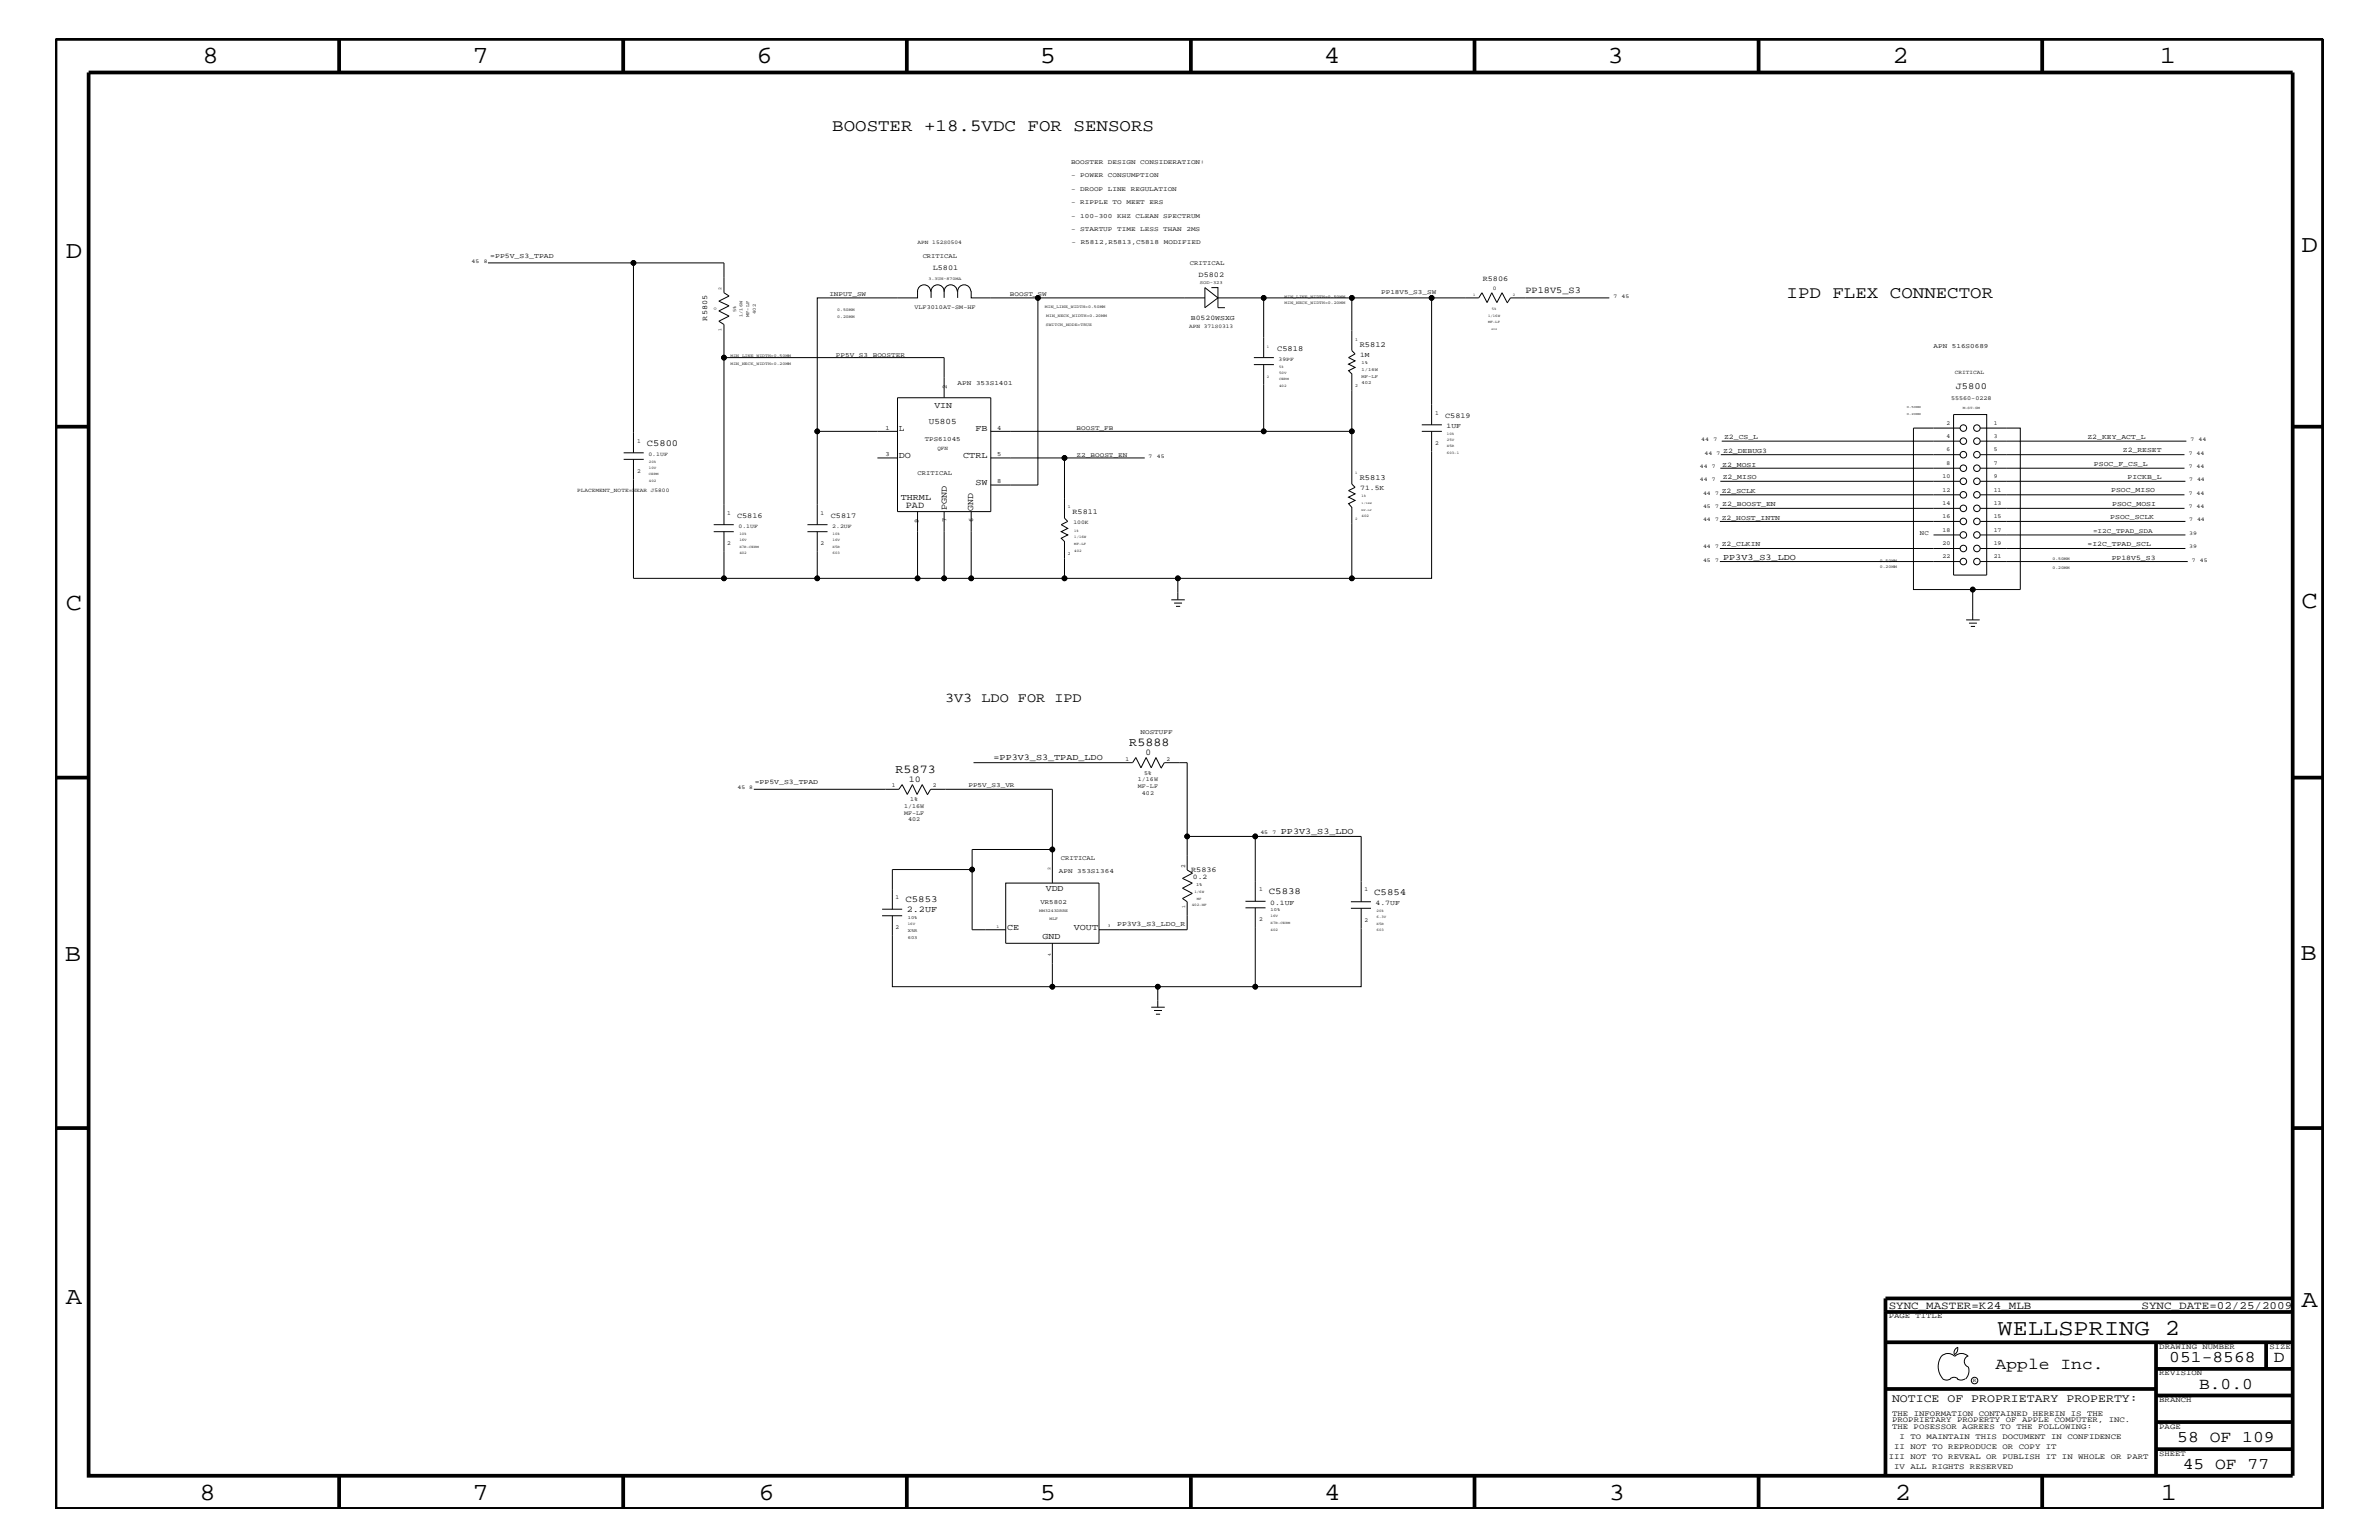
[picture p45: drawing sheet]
<svg xmlns="http://www.w3.org/2000/svg" width="432mm" height="279mm" viewBox="0 0 432 279" stroke-linecap="round" stroke-linejoin="round" font-family="sans-serif">
<defs><g id="words">
<g font-size="4.5">
<text x="36.7" y="11.5">8</text>
<text x="85.8" y="11.5">7</text>
<text x="137.3" y="11.5">6</text>
<text x="188.7" y="11.5">5</text>
<text x="240.3" y="11.5">4</text>
<text x="291.8" y="11.5">3</text>
<text x="343.5" y="11.5">2</text>
<text x="392" y="11.5">1</text>
<text x="11.9" y="46.8">D</text>
<text x="417.7" y="45.7">D</text>
<text x="11.9" y="110.6">C</text>
<text x="417.7" y="110.3">C</text>
<text x="11.8" y="174.3">B</text>
<text x="417.6" y="174.2">B</text>
<text x="11.9" y="236.7">A</text>
<text x="417.7" y="237.1">A</text>
<text x="36.2" y="272.1">8</text>
<text x="85.8" y="272.1">7</text>
<text x="137.7" y="272.1">6</text>
<text x="188.7" y="272.1">5</text>
<text x="240.4" y="272.1">4</text>
<text x="292" y="272.1">3</text>
<text x="343.9" y="272.1">2</text>
<text x="392.2" y="272.1">1</text>
</g>
<text font-size="4.1" x="362.6" y="242.3">WELLSPRING 2</text>
<g font-size="3.1">
<text x="151" y="23.7">BOOSTER +18.5VDC FOR SENSORS</text>
<text x="324.3" y="54.1">IPD FLEX CONNECTOR</text>
</g>
<g font-size="3">
<text x="362.2" y="248.4">Apple Inc.</text>
<text x="393.7" y="247.1">051-8568</text>
<text x="399.2" y="252">B.0.0</text>
<text x="412.7" y="247.1">D</text>
<text x="395.2" y="261.6">58 OF 109</text>
<text x="396.2" y="266.6">45 OF 77</text>
</g>
<text font-size="2.5" x="171.5" y="127.5">3V3 LDO FOR IPD</text>
<g font-size="2.2">
<text x="205" y="135.3">R5888</text>
<text x="162.6" y="140.2">R5873</text>
</g>
<text font-size="2.1" x="343.4" y="254.4">NOTICE OF PROPRIETARY PROPERTY:</text>
<g font-size="2">
<text x="342.8" y="237.4">SYNC_MASTER=K24_MLB</text>
<text x="388.7" y="237.4">SYNC_DATE=02/25/2009</text>
</g>
<g font-size="1.7">
<text x="276.9" y="53.2">PP18V5_S3</text>
<text x="355" y="70.6">J5800</text>
<text x="117.4" y="80.9">C5800</text>
<text x="164.4" y="92.2">PAD</text>
<text x="164.3" y="163.7">C5853</text>
<text x="230.3" y="162.2">C5838</text>
<text x="249.4" y="162.4">C5854</text>
</g>
<g font-size="1.6">
<text x="169.6" y="74">VIN</text>
<text x="163.2" y="78.3">L</text>
<text x="163.2" y="83.1">DO</text>
<text x="174.8" y="83.1">CTRL</text>
<text x="177" y="78.3">FB</text>
<text x="177" y="88">SW</text>
<text x="163.5" y="90.7">THRML</text>
<text x="171.9" y="92.6" transform="rotate(-90 171.9 92.6)">PGND</text>
<text x="176.6" y="92.7" transform="rotate(-90 176.6 92.7)">GND</text>
<text x="312.8" y="101.5">PP3V3_S3_LDO</text>
<text x="180.3" y="137.9">=PP3V3_S3_TPAD_LDO</text>
<text x="207.9" y="137">0</text>
<text x="164.9" y="141.9">10</text>
<text x="232.5" y="151.2">PP3V3_S3_LDO</text>
<text x="189.8" y="161.7">VDD</text>
<text x="164.6" y="165.6">2.2UF</text>
<text x="182.8" y="168.7">CE</text>
<text x="189.2" y="170.3">GND</text>
<text x="194.9" y="168.7">VOUT</text>
</g>
<text font-size="1.5" x="168.6" y="76.9">U5805</text>
<g font-size="1.4">
<text x="169.3" y="49.1">L5801</text>
<text x="217.6" y="50.2">D5802</text>
<text x="269.1" y="51">R5806</text>
<text x="128.4" y="58.2" transform="rotate(-90 128.4 58.2)">R5805</text>
<text x="231.8" y="63.7">C5818</text>
<text x="246.8" y="62.9">R5812</text>
<text x="262.3" y="75.8">C5819</text>
<text x="246.8" y="87.1">R5813</text>
<text x="133.8" y="94">C5816</text>
<text x="150.8" y="94">C5817</text>
<text x="194.6" y="93.3">R5811</text>
<text x="216.2" y="158.2">R5836</text>
<text x="342.8" y="239.2">PAGE TITLE</text>
<text x="391.9" y="244.7">DRAWING NUMBER</text>
<text x="411.9" y="244.7">SIZE</text>
<text x="391.9" y="249.5">REVISION</text>
<text x="343.4" y="256.8">THE INFORMATION CONTAINED HEREIN IS THE</text>
<text x="391.9" y="254.4">BRANCH</text>
<text x="343.4" y="259.3">THE POSESSOR AGREES TO THE FOLLOWING:</text>
<text x="343.4" y="258">PROPRIETARY PROPERTY OF APPLE COMPUTER, INC.</text>
<text x="343.8" y="262.9">II NOT TO REPRODUCE OR COPY IT</text>
<text x="344.8" y="261.1">I TO MAINTAIN THIS DOCUMENT IN CONFIDENCE</text>
<text x="391.9" y="259.3">PAGE</text>
<text x="342.8" y="264.7">III NOT TO REVEAL OR PUBLISH IT IN WHOLE OR PART</text>
<text x="343.8" y="266.6">IV ALL RIGHTS RESERVED</text>
<text x="391.9" y="264.1">SHEET</text>
</g>
<g font-size="1.3">
<text x="89" y="46.8">=PP5V_S3_TPAD</text>
<text x="216.2" y="58">B0520WSXG</text>
<text x="246.9" y="64.7">1M</text>
<text x="262.6" y="77.7">1UF</text>
<text x="312.8" y="82.2">Z2_DEBUG3</text>
<text x="312.9" y="79.7">Z2_CS_L</text>
<text x="378.9" y="79.6">Z2_KEY_ACT_L</text>
<text x="385.3" y="82">Z2_RESET</text>
<text x="246.9" y="88.8">71.5K</text>
<text x="312.5" y="89.5">Z2_SCLK</text>
<text x="312.6" y="84.7">Z2_MOSI</text>
<text x="312.7" y="86.9">Z2_MISO</text>
<text x="380.1" y="84.5">PSOC_F_CS_L</text>
<text x="383.2" y="89.2">PSOC_MISO</text>
<text x="386.2" y="87">PICKB_L</text>
<text x="312.5" y="94.3">Z2_HOST_INTN</text>
<text x="312.6" y="91.8">Z2_BOOST_EN</text>
<text x="383" y="94.2">PSOC_SCLK</text>
<text x="383.4" y="91.7">PSOC_MOSI</text>
<text x="312.5" y="99">Z2_CLKIN</text>
<text x="378.9" y="99">=I2C_TPAD_SCL</text>
<text x="383.3" y="101.5">PP18V5_S3</text>
<text x="137" y="142.2">=PP5V_S3_TPAD</text>
<text x="216.5" y="159.5">0.2</text>
<text x="230.5" y="164.1">0.1UF</text>
<text x="249.7" y="164.2">4.7UF</text>
<text x="202.8" y="168.1">PP3V3_S3_LDO_R</text>
</g>
<g font-size="1.2">
<text x="194.4" y="29.7">BOOSTER</text>
<text x="201.1" y="29.7">DESIGN</text>
<text x="207" y="29.7">CONSIDERATION:</text>
<text x="194.4" y="32.2">-</text>
<text x="194.4" y="34.7">-</text>
<text x="196.1" y="34.7">DROOP</text>
<text x="196.1" y="32.2">POWER</text>
<text x="201.1" y="34.7">LINE</text>
<text x="201.1" y="32.2">CONSUMPTION</text>
<text x="205.3" y="34.7">REGULATION</text>
<text x="194.4" y="37">-</text>
<text x="194.4" y="41.9">-</text>
<text x="194.4" y="39.5">-</text>
<text x="196.1" y="41.9">STARTUP</text>
<text x="196.1" y="39.5">100-300</text>
<text x="196.1" y="37">RIPPLE</text>
<text x="201.9" y="37">TO</text>
<text x="202.8" y="41.9">TIME</text>
<text x="202.8" y="39.5">KHZ</text>
<text x="204.5" y="37">MEET</text>
<text x="206.1" y="39.5">CLEAN</text>
<text x="207" y="41.9">LESS</text>
<text x="208.6" y="37">ERS</text>
<text x="211.1" y="41.9">THAN</text>
<text x="211.1" y="39.5">SPECTRUM</text>
<text x="215.3" y="41.9">2MS</text>
<text x="167.5" y="46.8">CRITICAL</text>
<text x="194.5" y="44.2">-</text>
<text x="196.2" y="44.2">R5812,R5813,C5818</text>
<text x="211.2" y="44.2">MODIFIED</text>
<text x="150.5" y="53.8">INPUT_SW</text>
<text x="183.3" y="53.8">BOOST_SW</text>
<text x="216" y="48">CRITICAL</text>
<text x="250.7" y="53.3">PP18V5_S3_SW</text>
<text x="151.7" y="64.7">PP5V_S3_BOOSTER</text>
<text x="350.9" y="63.1">APN</text>
<text x="354.3" y="63.1">516S0689</text>
<text x="171.9" y="70.6" transform="rotate(-90 171.9 70.6)">2</text>
<text x="173.8" y="69.8">APN</text>
<text x="177.2" y="69.8">353S1401</text>
<text x="160.7" y="78">1</text>
<text x="160.7" y="82.7">3</text>
<text x="167.9" y="80">TPS61045</text>
<text x="181" y="78">4</text>
<text x="181" y="82.7">5</text>
<text x="195.4" y="78">BOOST_FB</text>
<text x="195.4" y="82.8">Z2_BOOST_EN</text>
<text x="166.5" y="86.1">CRITICAL</text>
<text x="181" y="87.7">8</text>
<text x="166.8" y="94.9" transform="rotate(-90 166.8 94.9)">9</text>
<text x="171.8" y="94.8" transform="rotate(-90 171.8 94.8)">7</text>
<text x="176.6" y="94.8" transform="rotate(-90 176.6 94.8)">6</text>
<text x="348.5" y="97.1">NC</text>
<text x="379.9" y="96.7">=I2C_TPAD_SDA</text>
<text x="207" y="133.2">NOSTUFF</text>
<text x="175.8" y="142.8">PP5V_S3_VR</text>
<text x="192.2" y="158.4">APN</text>
<text x="192.5" y="156.1">CRITICAL</text>
<text x="195.5" y="158.4">353S1364</text>
<text x="188.8" y="163.9">VR5802</text>
</g>
<g font-size="1.1">
<text x="166" y="56">VLF3010AT-SM-HF</text>
<text x="260.5" y="75.2">1</text>
<text x="353.3" y="77.1">2</text>
<text x="354.1" y="72.6">55560-0228</text>
<text x="361.9" y="77.1">1</text>
<text x="115.7" y="80.3">1</text>
<text x="260.5" y="80.7">2</text>
<text x="353.3" y="81.9">6</text>
<text x="353.3" y="79.4">4</text>
<text x="361.9" y="79.4">3</text>
<text x="361.9" y="81.9">5</text>
<text x="115.7" y="85.8">2</text>
<text x="352.6" y="89.2">12</text>
<text x="352.6" y="86.7">10</text>
<text x="353.3" y="84.4">8</text>
<text x="361.9" y="89.2">11</text>
<text x="361.9" y="86.7">9</text>
<text x="361.9" y="84.4">7</text>
<text x="132" y="93.4">1</text>
<text x="148.9" y="93.4">1</text>
<text x="352.6" y="94">16</text>
<text x="352.6" y="91.6">14</text>
<text x="361.9" y="94">15</text>
<text x="361.9" y="91.6">13</text>
<text x="132" y="98.8">2</text>
<text x="148.9" y="98.8">2</text>
<text x="352.6" y="101.3">22</text>
<text x="352.6" y="98.8">20</text>
<text x="352.6" y="96.5">18</text>
<text x="361.9" y="101.3">21</text>
<text x="361.9" y="98.8">19</text>
<text x="361.9" y="96.5">17</text>
<text x="161.9" y="142.9">1</text>
<text x="169.3" y="142.9">2</text>
<text x="204.3" y="138">1</text>
<text x="206.5" y="141.8">1/16W</text>
<text x="206.5" y="143">MF-LF</text>
<text x="207.6" y="140.6">5%</text>
<text x="211.8" y="138">2</text>
<text x="164.1" y="147.9">MF-LF</text>
<text x="164.1" y="146.7">1/16W</text>
<text x="164.8" y="149">402</text>
<text x="165.2" y="145.4">1%</text>
<text x="207.3" y="144.2">402</text>
<text x="215.1" y="157.4" transform="rotate(-90 215.1 157.4)">2</text>
<text x="228.5" y="161.7">1</text>
<text x="247.6" y="161.7">1</text>
<text x="162.6" y="163.1">1</text>
<text x="228.5" y="167.1">2</text>
<text x="247.6" y="167.2">2</text>
<text x="162.6" y="168.6">2</text>
</g>
<g font-size="1">
<text x="85.6" y="47.7">45</text>
<text x="87.8" y="47.7">8</text>
<text x="166.5" y="44.3">APN 152S0504</text>
<text x="270.9" y="52.7">0</text>
<text x="215.8" y="59.5">APN 371S0313</text>
<text x="292.9" y="54">7</text>
<text x="294.3" y="54">45</text>
<text x="232.1" y="65.5">39PF</text>
<text x="354.8" y="67.9">CRITICAL</text>
<text x="117.7" y="82.7">0.1UF</text>
<text x="170.1" y="81.6">QFN</text>
<text x="208.4" y="83.1">7</text>
<text x="210" y="83.1">45</text>
<text x="308.8" y="80">44</text>
<text x="309.4" y="82.5">44</text>
<text x="311" y="80">7</text>
<text x="311.6" y="82.5">7</text>
<text x="397.3" y="82.5">7</text>
<text x="397.6" y="80">7</text>
<text x="398.7" y="82.5">44</text>
<text x="399" y="80">44</text>
<text x="104.7" y="89.3">PLACEMENT_NOTE=NEAR J5800</text>
<text x="308.5" y="87.3">44</text>
<text x="308.5" y="84.9">44</text>
<text x="309.1" y="89.8">44</text>
<text x="310.7" y="87.3">7</text>
<text x="310.7" y="84.9">7</text>
<text x="311.3" y="89.8">7</text>
<text x="397.3" y="89.8">7</text>
<text x="397.3" y="84.9">7</text>
<text x="397.3" y="87.3">7</text>
<text x="398.7" y="89.8">44</text>
<text x="398.7" y="84.9">44</text>
<text x="398.8" y="87.3">44</text>
<text x="134" y="95.9">0.1UF</text>
<text x="151" y="95.9">2.2UF</text>
<text x="194.8" y="95.1">100K</text>
<text x="309.1" y="94.6">44</text>
<text x="309.1" y="92.2">45</text>
<text x="311.3" y="94.6">7</text>
<text x="311.3" y="92.2">7</text>
<text x="397.3" y="92.2">7</text>
<text x="397.3" y="94.6">7</text>
<text x="398.7" y="92.2">44</text>
<text x="398.8" y="94.6">44</text>
<text x="309.1" y="99.5">44</text>
<text x="309.1" y="101.9">45</text>
<text x="311.3" y="99.5">7</text>
<text x="311.3" y="101.9">7</text>
<text x="397.3" y="97.1">39</text>
<text x="397.3" y="99.5">39</text>
<text x="397.8" y="101.9">7</text>
<text x="399.3" y="101.9">45</text>
<text x="133.9" y="143.2">45 8</text>
<text x="228.8" y="151.2">45</text>
<text x="231" y="151.2">7</text>
<text x="358.1" y="250.7">R</text>
</g>
<g font-size=".8">
<text x="131" y="52.7" transform="rotate(-90 131 52.7)">2</text>
<text x="168.5" y="50.7">3.3UH-870MA</text>
<text x="217.8" y="51.6">SOD-323</text>
<text x="130" y="56.2" transform="rotate(-90 130 56.2)">0</text>
<text x="131" y="60" transform="rotate(-90 131 60)">1</text>
<text x="133.6" y="56.7" transform="rotate(-90 133.6 56.7)">5%</text>
<text x="134.8" y="57.6" transform="rotate(-90 134.8 57.6)">1/16W</text>
<text x="136" y="57.6" transform="rotate(-90 136 57.6)">MF-LF</text>
<text x="137.2" y="57" transform="rotate(-90 137.2 57)">402</text>
<text x="152" y="57.7">0.20MM</text>
<text x="152" y="56.4">0.50MM</text>
<text x="189.7" y="55.8">MIN_LINE_WIDTH=0.50MM</text>
<text x="189.8" y="59.2">SWITCH_NODE=TRUE</text>
<text x="189.9" y="57.4">MIN_NECK_WIDTH=0.20MM</text>
<text x="233.2" y="54">MIN_LINE_WIDTH=0.50MM</text>
<text x="233.2" y="55.2">MIN_NECK_WIDTH=0.20MM</text>
<text x="132.6" y="64.7">MIN_LINE_WIDTH=0.50MM</text>
<text x="246" y="61.8">1</text>
<text x="132.6" y="66.2">MIN_NECK_WIDTH=0.20MM</text>
<text x="246" y="70.3">2</text>
<text x="247.1" y="68.5">MF-LF</text>
<text x="247.1" y="67.3">1/16W</text>
<text x="247.1" y="66.1">1%</text>
<text x="247.1" y="69.7">402</text>
<text x="193.8" y="92.2">1</text>
<text x="193.8" y="100.7">2</text>
<text x="341.2" y="101.9">0.50MM</text>
<text x="372.5" y="101.6">0.50MM</text>
<text x="341.2" y="103.1">0.20MM</text>
<text x="372.5" y="103.3">0.20MM</text>
<text x="190.7" y="157.9" transform="rotate(-90 190.7 157.9)">2</text>
<text x="217.1" y="160.8">1%</text>
<text x="164.8" y="166.7">10%</text>
<text x="188.6" y="165.6">MM3243DRRE</text>
<text x="190.5" y="166.9">MLF</text>
<text x="215.1" y="164.7" transform="rotate(-90 215.1 164.7)">1</text>
<text x="230.6" y="165.3">10%</text>
<text x="164.8" y="170.3">603</text>
<text x="164.8" y="169">X5R</text>
<text x="180.8" y="168.3">1</text>
<text x="190.8" y="173.4" transform="rotate(-90 190.8 173.4)">4</text>
<text x="201.1" y="168.2">3</text>
</g>
<g font-size=".7">
<text x="267.4" y="53.6">1</text>
<text x="274.6" y="53.6">2</text>
<text x="270.1" y="58.6">MF-LF</text>
<text x="270.1" y="57.4">1/16W</text>
<text x="270.8" y="56.2">5%</text>
<text x="230" y="63.1">1</text>
<text x="230" y="68.5">2</text>
<text x="232.2" y="67.8">50V</text>
<text x="232.2" y="66.7">5%</text>
<text x="232.2" y="69">CERM</text>
<text x="232.2" y="70.2">402</text>
<text x="356.2" y="74.3">M-ST-SM</text>
<text x="117.8" y="83.9">20%</text>
<text x="262.6" y="82.4">603-1</text>
<text x="262.6" y="78.9">10%</text>
<text x="262.6" y="80">25V</text>
<text x="262.6" y="81.1">X5R</text>
<text x="117.8" y="86.2">CERM</text>
<text x="117.8" y="87.5">402</text>
<text x="117.8" y="85">10V</text>
<text x="246" y="86">1</text>
<text x="246" y="94.4">2</text>
<text x="247.1" y="90.2">1%</text>
<text x="247.1" y="93.8">402</text>
<text x="134.2" y="100.5">402</text>
<text x="134.2" y="97.1">10%</text>
<text x="134.2" y="99.3">X7R-CERM</text>
<text x="134.2" y="98.2">16V</text>
<text x="151.1" y="98.2">16V</text>
<text x="151.1" y="99.3">X5R</text>
<text x="151.1" y="100.5">603</text>
<text x="151.1" y="97.1">10%</text>
<text x="195" y="100.1">402</text>
<text x="195" y="97.6">1/16W</text>
<text x="195" y="98.8">MF-LF</text>
<text x="195" y="96.5">1%</text>
<text x="216.8" y="162">1/6W</text>
<text x="164.8" y="167.8">16V</text>
<text x="216.3" y="164.5">402-HF</text>
<text x="217.3" y="163.3">MF</text>
<text x="230.6" y="166.4">16V</text>
<text x="230.6" y="167.6">X7R-CERM</text>
<text x="249.9" y="167.8">X5R</text>
<text x="249.9" y="166.5">6.3V</text>
<text x="249.9" y="165.4">20%</text>
<text x="230.6" y="168.9">402</text>
<text x="249.9" y="168.9">603</text>
</g>
<g font-size=".6">
<text x="346.1" y="75.2">0.20MM</text>
<text x="346.1" y="74">0.50MM</text>
</g>
<g font-size=".5">
<text x="270.6" y="59.8">402</text>
<text x="247.1" y="91.4">1/16W</text>
<text x="247.1" y="92.7">MF-LF</text>
</g>
</g></defs>
<g fill="none" stroke="#000" stroke-width=".18">
<path d="M88.6 47.7h26.4v34.5M115 47.7h16.4v5.4l.9 .6-1.8 .9 1.8 .9-1.8 .9 1.8 .9-1.8 1 .9 .6v36.3M166.5 52.8v1.2h-18.2v24.3M166.5 52.9a1.19 1.19 0 0 1 1.2-1.2 1.19 1.19 0 0 1 1.2 1.2M169 52.9a1.19 1.19 0 0 1 1.2-1.2 1.19 1.19 0 0 1 1.2 1.2 1.19 1.19 0 0 1 1.2-1.2 1.19 1.19 0 0 1 1.1 1.2M169 52.8v1.2M171.4 52.8v1.2M173.8 52.9a1.19 1.19 0 0 1 1.2-1.2 1.19 1.19 0 0 1 1.2 1.2M173.8 52.8v1.2M176.3 52.8v1.2h12.1M218.7 54h-30.3v34h-8.6M219.9 52.2h1.2v3.6h1.2"/>
<path d="M221.1 54l-2.4-1.8v3.6l2.4-1.8h8.3v10.9M229.4 54h16M259.8 54h-14.4v9.6l.6 .6-1.2 .7 1.2 .6-1.2 .6 1.2 .6-1.2 .6 .6 .5v10.5M273.6 54.9l-1-1.8-.9 1.8-.9-1.8-.9 1.8-.9-1.8-.6 .9h-8.6v23.1M292.1 54h-17.9l-.6 1M131.4 64.9h40v7.3M162.9 78.3h-14.6v16.9M162.9 72.2h16.9v20.6h-16.9zM227.6 66.2h3.6M227.6 64.9h3.6M229.4 78.3h16v9.5l.6 .6-1.2 .6 1.2 .6-1.2 .6 1.2 .6-1.2 .6 .6 .7v12.8h14.4v-26.6M229.4 66.2v12.1h-49.6"/>
<path d="M258.1 78.3h3.6M258.1 77.1h3.6M354.6 75.2h6v29.1h-6zM355.8 77.7h-8.5v29.3h10.8M359.4 77.7h7.3v29.3h-8.6v5.5M113.2 83.3h3.6M113.2 82.2h3.6M115 83.3v21.6h16.4M129.5 96.5h3.7M129.5 95.2h3.7M131.4 96.5v8.4h16.9M146.6 96.5h3.6"/>
<path d="M146.6 95.2h3.6M159.3 83.1h3.6M166.5 92.8v12.1h-18.2v-8.4M171.4 92.8v12.1h4.9v-12.1M179.8 83.1h28M193.2 83.1v10.9l.6 .6-1.2 .6 1.2 .7-1.2 .6 1.2 .6-1.2 .5 .6 .6v6.7h20.6v3.9M312.2 99.5h43.6M312.2 94.6h43.6M312.2 92.2h43.6M312.2 89.8h43.6M312.3 87.3h43.5M312.3 84.9h43.5"/>
<path d="M312.3 82.5h43.5M312.5 80h43.3M350.9 97.1h4.9M359.4 99.5h37.3M359.4 97.1h37.3M359.4 94.6h37.3M359.4 87.3h37.3M359.4 92.2h37.1M359.4 89.8h37.1M359.4 84.9h37.1M359.4 82.5h37.1M359.4 80h37.4"/>
<path d="M166.5 104.9h4.9M176.3 104.9h16.9M212.6 108.8h2.5M213.1 109.4h1.4M213.4 110h.8M213.8 104.9h31.6M312.2 101.9h43.6M356.9 112.5h2.4M357.4 113.1h1.4M357.7 113.7h.8M359.4 101.9h37.7M176.7 138.4h28.9l.6-1 .9 1.9 .9-1.9 1 1.9 .8-1.9 .9 1.9"/>
<path d="M210.7 139.4l.6-1h4.2v13.4M136.8 143.2h26.4l.5-.8 1 1.7 .9-1.7 .9 1.7 .9-1.7 .9 1.7M168.3 144.2l.6-1h22.1v17M176.4 157.8v10.9h6.1M191 154.1h-14.6v3.7h-14.4v7.2M216.4 158.4l-1.8 1 1.8 .8-1.8 .9 1.8 1-1.8 .9 .9 .6v5.1h-16M227.8 151.8h-12.3v6l1 .6M160.1 166.1h3.6M160.1 165h3.6M162 166.1v12.9h29M182.5 160.2h17v10.9h-17zM191 171.1v7.9"/>
<path d="M191 179h36.8M210.1 179v3.7M226.1 164.7h3.6M226.1 163.5h3.6M227.8 164.7v14.3h19.3v-14.2M227.8 163.5v-11.7h19.3v11.8M245.2 164.8h3.6M245.2 163.6h3.6M209 182.7h2.4M209.5 183.3h1.4M209.8 184h.8M352.3 246.1a1.69 1.69 0 0 1 2.5 0 1.72 1.72 0 0 1 2.4 0"/>
<path d="M352.4 246a3.2 3.2 0 0 0 .4 4.3l.8 .1 .4-.2M354 250.2l.7-.3 .7 .3M355.2 250.2l.7 .2 .7-.2M355.3 244.4v.3a1.18 1.18 0 0 1-.6 1.1M355.4 244.4a.99 .99 0 0 0-.6 1.4M357.2 246a1.04 1.04 0 0 0-.7 1 1.04 1.04 0 0 0 .7 1M357.3 248l.1 .7a2.11 2.11 0 0 1-.6 1.5"/>
<circle cx="115" cy="47.7" r=".42"/>
<circle cx="188.4" cy="54" r=".42"/>
<circle cx="229.4" cy="54" r=".42"/>
<circle cx="245.4" cy="54" r=".42"/>
<circle cx="259.8" cy="54" r=".42"/>
<circle cx="131.4" cy="64.9" r=".42"/>
<circle cx="148.3" cy="78.3" r=".42"/>
<circle cx="229.4" cy="78.3" r=".42"/>
<circle cx="245.4" cy="78.3" r=".42"/>
<circle cx="356.4" cy="77.7" r=".59"/>
<circle cx="358.8" cy="77.7" r=".59"/>
<circle cx="193.2" cy="83.1" r=".42"/>
<circle cx="356.4" cy="94.6" r=".59"/>
<circle cx="356.4" cy="87.3" r=".59"/>
<circle cx="356.4" cy="97.1" r=".59"/>
<circle cx="356.4" cy="99.5" r=".59"/>
<circle cx="356.4" cy="92.2" r=".59"/>
<circle cx="356.4" cy="89.8" r=".59"/>
<circle cx="356.4" cy="82.5" r=".59"/>
<circle cx="356.4" cy="80" r=".59"/>
<circle cx="356.4" cy="84.9" r=".59"/>
<circle cx="358.8" cy="87.3" r=".59"/>
<circle cx="358.8" cy="94.6" r=".59"/>
<circle cx="358.8" cy="97.1" r=".59"/>
<circle cx="358.8" cy="92.2" r=".59"/>
<circle cx="358.8" cy="89.8" r=".59"/>
<circle cx="358.8" cy="82.5" r=".59"/>
<circle cx="358.8" cy="80" r=".59"/>
<circle cx="358.8" cy="99.5" r=".59"/>
<circle cx="358.8" cy="84.9" r=".59"/>
<circle cx="131.4" cy="104.9" r=".42"/>
<circle cx="148.3" cy="104.9" r=".42"/>
<circle cx="166.5" cy="104.9" r=".42"/>
<circle cx="171.4" cy="104.9" r=".42"/>
<circle cx="176.3" cy="104.9" r=".42"/>
<circle cx="193.2" cy="104.9" r=".42"/>
<circle cx="213.8" cy="104.9" r=".42"/>
<circle cx="245.4" cy="104.9" r=".42"/>
<circle cx="356.4" cy="101.9" r=".59"/>
<circle cx="358.1" cy="107" r=".42"/>
<circle cx="358.8" cy="101.9" r=".59"/>
<circle cx="176.4" cy="157.8" r=".42"/>
<circle cx="191" cy="154.1" r=".42"/>
<circle cx="215.5" cy="151.8" r=".42"/>
<circle cx="227.8" cy="151.8" r=".42"/>
<circle cx="191" cy="179" r=".42"/>
<circle cx="210.1" cy="179" r=".42"/>
<circle cx="227.8" cy="179" r=".42"/>
<circle cx="358.4" cy="250.5" r=".59"/>
</g>
<g fill="none" stroke="#000" stroke-width=".68" stroke-linecap="butt">
<path d="M10.1 7.1h411.5v266.7h-411.5zM16.1 13.2h400v254.5h-400zM61.6 7.1v6.1M113.1 7.1v6.1M164.6 7.1v6.1M216.2 7.1v6.1M267.6 7.1v6.1M319.2 7.1v6.1M370.7 7.1v6.1M10.1 77.4h6M416.1 77.4h5.5M10.1 141.1h6"/>
<path d="M416.1 141.1h5.5M10.1 204.7h6M416.1 204.7h5.5M342.2 238h73.9M416.1 235.6h-73.9v32.1M342.2 243.5h73.9M342.2 252h49.1M391.3 243.5v24.2M391.3 258h24.8M391.3 253.2h24.8M391.3 248.4h24.8M411.3 243.5v4.9"/>
<path d="M61.6 267.7v6.1M113.1 267.7v6.1M164.6 267.7v6.1M216.2 268v5.8M267.6 267.7v6.1M319.2 267.7v6.1M370.7 267.7v6.1M391.3 262.9h24.8"/>
</g>
<g fill="#000">
<circle cx="115" cy="47.7" r=".42"/>
<circle cx="188.4" cy="54" r=".42"/>
<circle cx="229.4" cy="54" r=".42"/>
<circle cx="245.4" cy="54" r=".42"/>
<circle cx="259.8" cy="54" r=".42"/>
<circle cx="131.4" cy="64.9" r=".42"/>
<circle cx="148.3" cy="78.3" r=".42"/>
<circle cx="229.4" cy="78.3" r=".42"/>
<circle cx="245.4" cy="78.3" r=".42"/>
<circle cx="193.2" cy="83.1" r=".42"/>
<circle cx="131.4" cy="104.9" r=".42"/>
<circle cx="148.3" cy="104.9" r=".42"/>
<circle cx="166.5" cy="104.9" r=".42"/>
<circle cx="171.4" cy="104.9" r=".42"/>
<circle cx="176.3" cy="104.9" r=".42"/>
<circle cx="193.2" cy="104.9" r=".42"/>
<circle cx="213.8" cy="104.9" r=".42"/>
<circle cx="245.4" cy="104.9" r=".42"/>
<circle cx="358.1" cy="107" r=".42"/>
<circle cx="176.4" cy="157.8" r=".42"/>
<circle cx="191" cy="154.1" r=".42"/>
<circle cx="215.5" cy="151.8" r=".42"/>
<circle cx="227.8" cy="151.8" r=".42"/>
<circle cx="191" cy="179" r=".42"/>
<circle cx="210.1" cy="179" r=".42"/>
<circle cx="227.8" cy="179" r=".42"/>
</g>
<use href="#words"/>
</svg>
